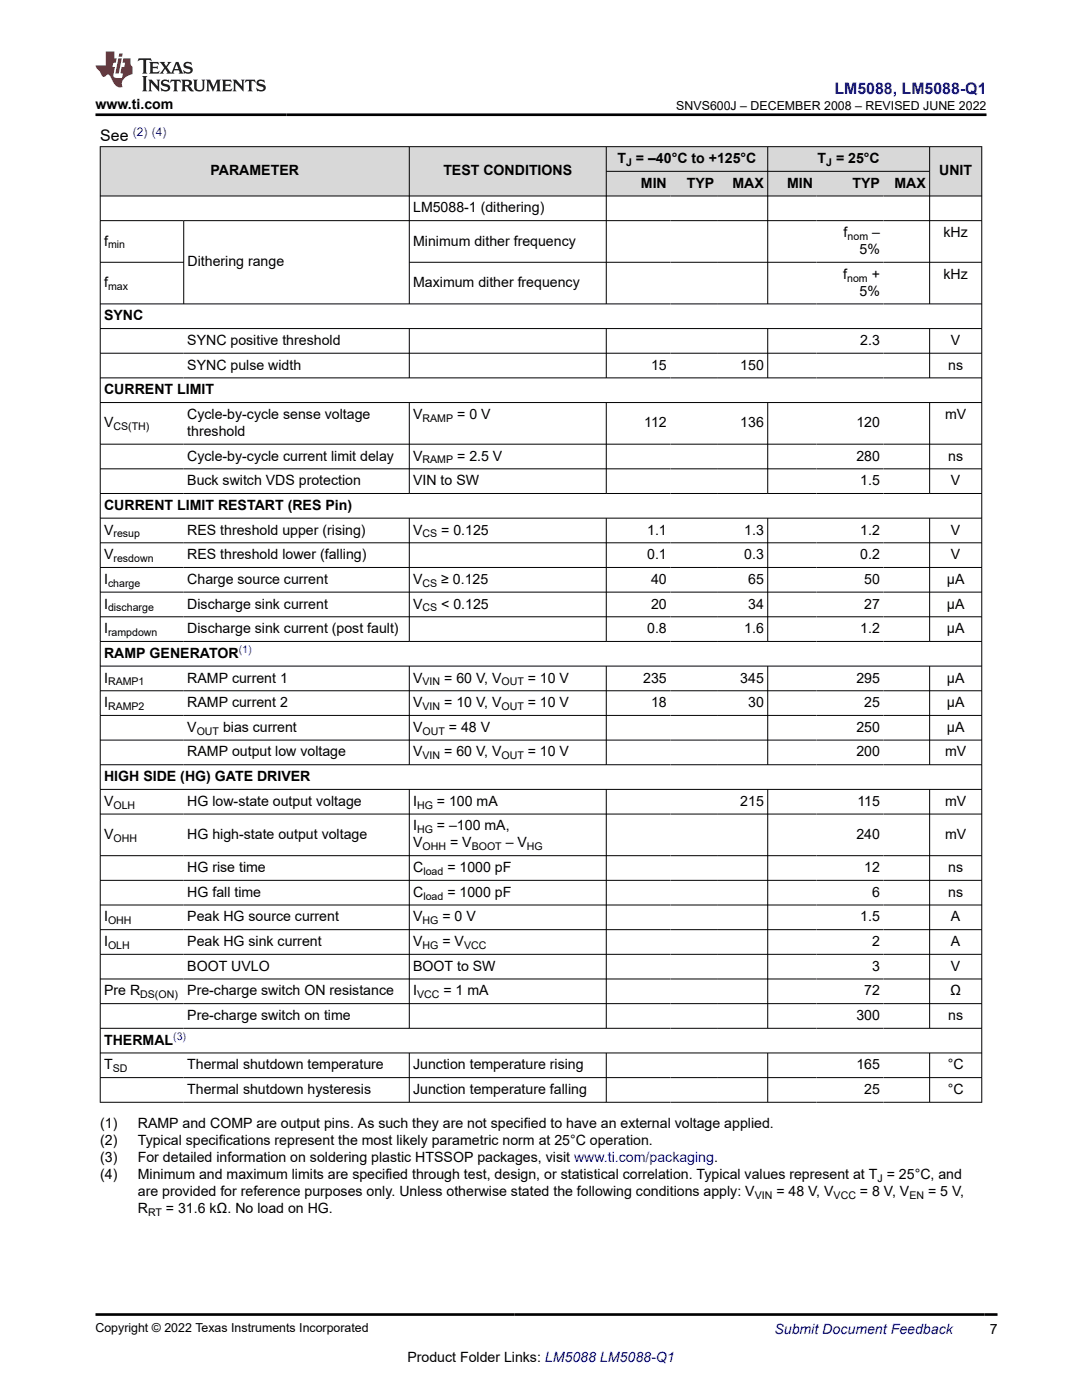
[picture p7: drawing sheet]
<svg xmlns="http://www.w3.org/2000/svg" width="216mm" height="279mm" viewBox="0 0 216 279" stroke-linecap="round" stroke-linejoin="round" font-family="sans-serif">
<defs><g id="words">
<text font-size="3.2" fill="#00f" x="166.5" y="18.7">LM5088, LM5088-Q1</text>
<text font-size="3.2" x="20" y="28.2">See</text>
<g font-size="2.8">
<text x="19.1" y="21.8">www.ti.com</text>
<text x="42" y="35">PARAMETER</text>
<text x="88.5" y="35">TEST CONDITIONS</text>
<text x="123.2" y="32.5">T = –40°C to +125°C</text>
<text x="163.1" y="32.5">T = 25°C</text>
<text x="187.4" y="35">UNIT</text>
<text x="127.9" y="37.5">MIN</text>
<text x="137.1" y="37.5">TYP</text>
<text x="146.2" y="37.5">MAX</text>
<text x="157.1" y="37.5">MIN</text>
<text x="170.1" y="37.5">TYP</text>
<text x="178.5" y="37.5">MAX</text>
<text x="82.4" y="42.4">LM5088-1 (dithering)</text>
<text x="168.3" y="47.3">f</text>
<text x="174" y="47.3">–</text>
<text x="188.3" y="47.3">kHz</text>
<text x="20.8" y="49">f</text>
<text x="37.4" y="53.2">Dithering range</text>
<text x="82.4" y="49">Minimum dither frequency</text>
<text x="171.5" y="50.7">5%</text>
<text x="20.8" y="57.3">f</text>
<text x="82.4" y="57.3">Maximum dither frequency</text>
<text x="168.3" y="55.6">f</text>
<text x="171.5" y="59">5%</text>
<text x="173.9" y="55.6">+</text>
<text x="188.3" y="55.6">kHz</text>
<text x="20.8" y="63.9">SYNC</text>
<text x="37.4" y="68.8">SYNC positive threshold</text>
<text x="171.7" y="68.8">2.3</text>
<text x="189.8" y="68.8">V</text>
<text x="37.4" y="73.8">SYNC pulse width</text>
<text x="129.9" y="73.8">15</text>
<text x="147.7" y="73.8">150</text>
<text x="189.2" y="73.8">ns</text>
<text x="20.8" y="78.7">CURRENT LIMIT</text>
<text x="37.4" y="83.6">Cycle-by-cycle sense voltage</text>
<text x="82.4" y="83.6">V</text>
<text x="91.2" y="83.6">= 0 V</text>
<text x="188.6" y="83.6">mV</text>
<text x="20.8" y="85.3">V</text>
<text x="37.4" y="87">threshold</text>
<text x="128.6" y="85.3">112</text>
<text x="147.7" y="85.3">136</text>
<text x="170.9" y="85.3">120</text>
<text x="37.4" y="91.9">Cycle-by-cycle current limit delay</text>
<text x="82.4" y="91.9">V</text>
<text x="91.2" y="91.9">= 2.5 V</text>
<text x="170.9" y="91.9">280</text>
<text x="189.2" y="91.9">ns</text>
<text x="20.8" y="101.8">CURRENT LIMIT RESTART (RES Pin)</text>
<text x="37.4" y="96.8">Buck switch VDS protection</text>
<text x="82.4" y="96.8">VIN to SW</text>
<text x="171.7" y="96.8">1.5</text>
<text x="189.8" y="96.8">V</text>
<text x="20.8" y="106.7">V</text>
<text x="37.4" y="106.7">RES threshold upper (rising)</text>
<text x="82.4" y="106.7">V</text>
<text x="88" y="106.7">= 0.125</text>
<text x="129.1" y="106.7">1.1</text>
<text x="148.5" y="106.7">1.3</text>
<text x="171.7" y="106.7">1.2</text>
<text x="189.8" y="106.7">V</text>
<text x="20.8" y="111.6">V</text>
<text x="37.4" y="111.6">RES threshold lower (falling)</text>
<text x="129.1" y="111.6">0.1</text>
<text x="148.5" y="111.6">0.3</text>
<text x="171.7" y="111.6">0.2</text>
<text x="189.8" y="111.6">V</text>
<text x="20.8" y="116.5">I</text>
<text x="37.4" y="116.5">Charge source current</text>
<text x="82.4" y="116.5">V</text>
<text x="88" y="116.5">≥ 0.125</text>
<text x="129.9" y="116.5">40</text>
<text x="149.3" y="116.5">65</text>
<text x="172.5" y="116.5">50</text>
<text x="188.9" y="116.5">µA</text>
<text x="20.8" y="121.4">I</text>
<text x="37.4" y="121.4">Discharge sink current</text>
<text x="82.4" y="121.4">V</text>
<text x="88" y="121.4">&lt; 0.125</text>
<text x="129.9" y="121.4">20</text>
<text x="149.3" y="121.4">34</text>
<text x="172.5" y="121.4">27</text>
<text x="188.9" y="121.4">µA</text>
<text x="20.8" y="126.4">I</text>
<text x="20.8" y="131.3">RAMP GENERATOR</text>
<text x="37.4" y="126.4">Discharge sink current (post fault)</text>
<text x="129.1" y="126.4">0.8</text>
<text x="148.5" y="126.4">1.6</text>
<text x="171.7" y="126.4">1.2</text>
<text x="188.9" y="126.4">µA</text>
<text x="20.8" y="136.2">I</text>
<text x="37.4" y="136.2">RAMP current 1</text>
<text x="82.4" y="136.2">V</text>
<text x="88.6" y="136.2">= 60 V, V</text>
<text x="105.3" y="136.2">= 10 V</text>
<text x="128.4" y="136.2">235</text>
<text x="147.7" y="136.2">345</text>
<text x="170.9" y="136.2">295</text>
<text x="188.9" y="136.2">µA</text>
<text x="20.8" y="141.1">I</text>
<text x="37.4" y="141.1">RAMP current 2</text>
<text x="82.4" y="141.1">V</text>
<text x="88.6" y="141.1">= 10 V, V</text>
<text x="105.3" y="141.1">= 10 V</text>
<text x="129.9" y="141.1">18</text>
<text x="149.3" y="141.1">30</text>
<text x="172.5" y="141.1">25</text>
<text x="188.9" y="141.1">µA</text>
<text x="37.4" y="146.1">V</text>
<text x="44.5" y="146.1">bias current</text>
<text x="82.4" y="146.1">V</text>
<text x="89.6" y="146.1">= 48 V</text>
<text x="170.9" y="146.1">250</text>
<text x="188.9" y="146.1">µA</text>
<text x="20.8" y="155.9">HIGH SIDE (HG) GATE DRIVER</text>
<text x="37.4" y="151">RAMP output low voltage</text>
<text x="82.4" y="151">V</text>
<text x="88.6" y="151">= 60 V, V</text>
<text x="105.3" y="151">= 10 V</text>
<text x="170.9" y="151">200</text>
<text x="188.6" y="151">mV</text>
<text x="20.8" y="160.8">V</text>
<text x="37.4" y="160.8">HG low-state output voltage</text>
<text x="82.4" y="160.8">I</text>
<text x="87.2" y="160.8">= 100 mA</text>
<text x="147.7" y="160.8">215</text>
<text x="171.1" y="160.8">115</text>
<text x="188.6" y="160.8">mV</text>
<text x="20.8" y="167.4">V</text>
<text x="37.4" y="167.4">HG high-state output voltage</text>
<text x="82.4" y="165.7">I</text>
<text x="87.2" y="165.7">= –100 mA,</text>
<text x="170.9" y="167.4">240</text>
<text x="188.6" y="167.4">mV</text>
<text x="82.4" y="169.1">V</text>
<text x="89.8" y="169.1">= V</text>
<text x="100.9" y="169.1">– V</text>
<text x="37.4" y="174">HG rise time</text>
<text x="37.4" y="179">HG fall time</text>
<text x="82.4" y="174">C</text>
<text x="82.4" y="179">C</text>
<text x="89.3" y="174">= 1000 pF</text>
<text x="89.3" y="179">= 1000 pF</text>
<text x="172.5" y="174">12</text>
<text x="174" y="179">6</text>
<text x="189.2" y="174">ns</text>
<text x="189.2" y="179">ns</text>
<text x="20.8" y="183.9">I</text>
<text x="37.4" y="183.9">Peak HG source current</text>
<text x="82.4" y="183.9">V</text>
<text x="88.3" y="183.9">= 0 V</text>
<text x="171.7" y="183.9">1.5</text>
<text x="189.8" y="183.9">A</text>
<text x="20.8" y="188.8">I</text>
<text x="37.4" y="188.8">Peak HG sink current</text>
<text x="82.4" y="188.8">V</text>
<text x="88.3" y="188.8">= V</text>
<text x="174" y="188.8">2</text>
<text x="189.8" y="188.8">A</text>
<text x="37.4" y="193.7">BOOT UVLO</text>
<text x="82.4" y="193.7">BOOT to SW</text>
<text x="174" y="193.7">3</text>
<text x="189.8" y="193.7">V</text>
<text x="20.8" y="198.7">Pre R</text>
<text x="37.4" y="198.7">Pre-charge switch ON resistance</text>
<text x="37.4" y="203.6">Pre-charge switch on time</text>
<text x="82.4" y="198.7">I</text>
<text x="88.5" y="198.7">= 1 mA</text>
<text x="170.9" y="203.6">300</text>
<text x="172.5" y="198.7">72</text>
<text x="189.2" y="203.6">ns</text>
<text x="189.6" y="198.7">Ω</text>
<text x="20.8" y="208.5">THERMAL</text>
<text x="20.8" y="213.4">T</text>
<text x="37.4" y="213.4">Thermal shutdown temperature</text>
<text x="82.4" y="213.4">Junction temperature rising</text>
<text x="170.9" y="213.4">165</text>
<text x="189.1" y="213.4">°C</text>
<text x="37.4" y="218.3">Thermal shutdown hysteresis</text>
<text x="82.4" y="218.3">Junction temperature falling</text>
<text x="172.5" y="218.3">25</text>
<text x="189.1" y="218.3">°C</text>
<text x="20" y="225.1">(1)</text>
<text x="27.5" y="225.1">RAMP and COMP are output pins. As such they are not specified to have an external voltage applied.</text>
<text x="20" y="228.5">(2)</text>
<text x="20" y="231.9">(3)</text>
<text x="27.5" y="228.5">Typical specifications represent the most likely parametric norm at 25°C operation.</text>
<text x="27.5" y="231.9">For detailed information on soldering plastic HTSSOP packages, visit www.ti.com/packaging.</text>
<text x="20" y="235.3">(4)</text>
<text x="27.5" y="235.3">Minimum and maximum limits are specified through test, design, or statistical correlation. Typical values represent at T = 25°C, and</text>
<text x="27.5" y="238.7">are provided for reference purposes only. Unless otherwise stated the following conditions apply: V</text>
<text x="154.9" y="238.7">= 48 V, V</text>
<text x="171.6" y="238.7">= 8 V, V</text>
<text x="185.2" y="238.7">= 5 V,</text>
<text x="27.5" y="242.1">R</text>
<text x="33.1" y="242.1">= 31.6 kΩ. No load on HG.</text>
<text x="197.5" y="266.1">7</text>
<text x="81.3" y="271.7">Product Folder Links: LM5088 LM5088-Q1</text>
</g>
<text font-size="2.8" fill="#00f" x="154.5" y="266.2">Submit Document Feedback</text>
<g font-size="2.5">
<text x="134.9" y="21.9">SNVS600J – DECEMBER 2008 – REVISED JUNE 2022</text>
<text x="19.1" y="265.9">Copyright © 2022 Texas Instruments Incorporated</text>
</g>
<text font-size="2.4" fill="#00f" x="26.5" y="27.2">(2) (4)</text>
<g font-size="2.1">
<text x="124.9" y="33.1">J</text>
<text x="164.9" y="33.1">J</text>
<text x="169.1" y="47.9">nom</text>
<text x="21.6" y="49.6">min</text>
<text x="21.6" y="57.9">max</text>
<text x="169" y="56.2">nom</text>
<text x="22.6" y="85.9">CS(TH)</text>
<text x="84.3" y="84.2">RAMP</text>
<text x="84.3" y="92.5">RAMP</text>
<text x="22.6" y="107.2">resup</text>
<text x="84.3" y="107.2">CS</text>
<text x="22.6" y="112.2">resdown</text>
<text x="21.6" y="117.1">charge</text>
<text x="84.3" y="117.1">CS</text>
<text x="21.6" y="122">discharge</text>
<text x="84.3" y="122">CS</text>
<text x="21.6" y="126.9">rampdown</text>
<text x="21.6" y="136.8">RAMP1</text>
<text x="84.3" y="136.8">VIN</text>
<text x="100.1" y="136.8">OUT</text>
<text x="21.6" y="141.7">RAMP2</text>
<text x="84.3" y="141.7">VIN</text>
<text x="100.1" y="141.7">OUT</text>
<text x="39.2" y="146.6">OUT</text>
<text x="84.3" y="146.6">OUT</text>
<text x="84.3" y="151.5">VIN</text>
<text x="100.1" y="151.5">OUT</text>
<text x="22.6" y="161.4">OLH</text>
<text x="83.2" y="161.4">HG</text>
<text x="22.6" y="168">OHH</text>
<text x="83.2" y="166.3">HG</text>
<text x="84.3" y="169.7">OHH</text>
<text x="94.1" y="169.7">BOOT</text>
<text x="105.1" y="169.7">HG</text>
<text x="84.5" y="174.6">load</text>
<text x="84.5" y="179.5">load</text>
<text x="21.6" y="184.5">OHH</text>
<text x="84.3" y="184.5">HG</text>
<text x="21.6" y="189.4">OLH</text>
<text x="84.3" y="189.4">HG</text>
<text x="92.6" y="189.4">VCC</text>
<text x="28" y="199.2">DS(ON)</text>
<text x="83.2" y="199.2">VCC</text>
<text x="22.5" y="214">SD</text>
<text x="150.6" y="239.2">VIN</text>
<text x="166.3" y="239.2">VCC</text>
<text x="175.1" y="235.9">J</text>
<text x="181.5" y="239.2">EN</text>
<text x="29.5" y="242.6">RT</text>
</g>
<g font-size="2.1" fill="#00f">
<text x="47.6" y="130.3">(1)</text>
<text x="34.6" y="207.6">(3)</text>
</g>
</g></defs>
<g fill="#d8d8d8">
<path d="M20 29.3h175.9v4.9h-175.9z" fill-rule="evenodd"/>
<path d="M20.1 29.3h61.5v9.8h-61.5z" fill-rule="evenodd"/>
<path d="M81.7 29.3h39.2v9.8h-39.2z" fill-rule="evenodd"/>
<path d="M121 29.3h32.1v4.8h-32.1z" fill-rule="evenodd"/>
<path d="M153.3 29.3h32.1v4.8h-32.1z" fill-rule="evenodd"/>
<path d="M185.6 29.3h10.2v9.8h-10.2z" fill-rule="evenodd"/>
<path d="M121 34.3h12.8v4.8h-12.8z" fill-rule="evenodd"/>
<path d="M133.8 34.3h9.5v4.8h-9.5z" fill-rule="evenodd"/>
<path d="M143.2 34.3h9.9v4.8h-9.9z" fill-rule="evenodd"/>
<path d="M153.3 34.3h9.6v4.8h-9.6z" fill-rule="evenodd"/>
<path d="M162.9 34.3h13.4v4.8h-13.4z" fill-rule="evenodd"/>
<path d="M176.3 34.3h9.1v4.8h-9.1z" fill-rule="evenodd"/>
</g>
<g fill="none" stroke="#000" stroke-width=".2">
<path d="M19.9 29.3h176.1M19.9 39.1h176.1M20 29.2v190.8M81.7 29.2v31.5M121 29.2v31.5M121 34.2h64.6M153.2 29.2v31.5M185.5 29.2v31.5M195.9 29.2v190.8M19.9 44h176.1M19.9 52.3h16.8M36.7 44v16.7"/>
<path d="M81.7 52.3h114.3M19.9 60.7h176.1M19.9 65.6h176.1M19.9 70.5h176.1M19.9 75.4h176.1M81.7 65.6v9.9M121 65.6v9.9M153.2 65.6v9.9M185.5 65.6v9.9M19.9 80.3h176.1M19.9 88.6h176.1M19.9 93.6h176.1"/>
<path d="M19.9 98.5h176.1M81.7 80.3v18.2M121 80.3v18.2M153.2 80.3v18.2M185.5 80.3v18.2M19.9 103.4h176.1M19.9 108.3h176.1M19.9 113.3h176.1M19.9 118.2h176.1M81.7 103.4v24.7M121 103.4v24.7M153.2 103.4v24.7"/>
<path d="M185.5 103.4v24.7M19.9 123.1h176.1M19.9 128h176.1M19.9 132.9h176.1M19.9 137.9h176.1M81.7 132.9v19.8M121 132.9v19.8M153.2 132.9v19.8M185.5 132.9v19.8M19.9 142.8h176.1M19.9 147.7h176.1M19.9 152.6h176.1"/>
<path d="M19.9 157.5h176.1M81.7 157.5v47.8M121 157.5v47.8M153.2 157.5v47.8M185.5 157.5v47.8M19.9 162.5h176.1M19.9 170.8h176.1M19.9 175.7h176.1M19.9 180.6h176.1M19.9 185.5h176.1M19.9 190.5h176.1M19.9 195.4h176.1"/>
<path d="M19.9 200.3h176.1M19.9 205.2h176.1M19.9 210.1h176.1M19.9 215.1h176.1M19.9 220h176.1M81.7 210.1v9.9M121 210.1v9.9M153.2 210.1v9.9M185.5 210.1v9.9"/>
</g>
<path d="M27.7 11.6l-.2 .6 .5-.2h.6v.1v2.2l-.2 .4h1l-.2-.4v-2.2v-.1h.5l.5 .2-.1-.6zM29.8 12.4l.2 .3v1.6l-.2 .4h1.9l.1-.6a1.08 1.08 0 0 1-1.3 .2v-.7h.6l.4 .2v-.7l-.4 .2h-.6v-.5l.2-.2a1 1 0 0 1 1 .3l-.1-.5zM31.8 12.4l1 1.1-1 1.2h.9l-.2-.2 .4-.8 .5 .8-.2 .2h1.6l-.2-.2 .1-.5h1l.1 .5-.1 .2h.9l-.2-.4-.8-1.9h-.5l-1 2.1-.8-1.1 .9-1h-.8l.2 .2-.5 .6-.3-.6 .1-.2zM35.2 12.8l.4 1h-.8zM36.8 12.5a.65 .65 0 0 0-.2 .7 .65 .65 0 0 0 .6 .5l.7 .1 .1 .3a.79 .79 0 0 1-.7 .4 .79 .79 0 0 1-.7-.5l.1 .7 .2-.1a.93 .93 0 0 0 1.1 0 .93 .93 0 0 0 .4-.9 1.46 1.46 0 0 0-1.2-.6l-.1-.3a1.09 1.09 0 0 1 1.2 .2l-.2-.6-.1 .1-.6-.2zM28.4 15.2l.2 .4v2.2l-.2 .4h1l-.2-.4v-2.2l.2-.4zM29.6 15.9l.2 .4v1.5l-.2 .4h.8l-.3-.4v-1.3l1.7 1.8v-2l.2-.4h-.8l.2 .2 .1 1.1-1.2-1.3zM32.3 16a.65 .65 0 0 0-.2 .8 .65 .65 0 0 0 .7 .4l.6 .2 .1 .2a.79 .79 0 0 1-.7 .4 .79 .79 0 0 1-.7-.5l.1 .7 .2-.1a.93 .93 0 0 0 1.1 .1 .93 .93 0 0 0 .4-1 1.46 1.46 0 0 0-1.2-.5l-.1-.4a1.09 1.09 0 0 1 1.2 .2l-.2-.6-.1 .1-.6-.1zM34.1 15.9l-.1 .6a.63 .63 0 0 1 .7-.3l.1 1.6-.3 .4h1l-.2-.4v-1.6a.66 .66 0 0 1 .8 .3l-.1-.6zM36.2 15.9l.2 .4v1.5l-.2 .4h.9l-.2-.2v-.7h.5l.1 .2a.79 .79 0 0 0 1.2 .6l-1-.9a.61 .61 0 0 0 .6-.6 .61 .61 0 0 0-.5-.7zM36.9 16.2h.2a.47 .47 0 0 1 .5 .1 .47 .47 0 0 1 .1 .5l-.2 .1-.6 .1zM38.5 15.9l.2 .2a2.27 2.27 0 0 0 .4 2 1.04 1.04 0 0 0 1.7-.7v-1.3l.2-.2h-.8l.2 .4v1.1a.6 .6 0 0 1-.6 .6 .6 .6 0 0 1-.6-.6v-1.1l.3-.4zM41.1 15.9l.2 .4v1.5l-.2 .4h.7l-.2-.4v-1.4l.9 1.9 .8-1.9v1.4l-.2 .4h1l-.3-.4v-1.5l.3-.4h-.8l-.7 1.5-.7-1.5zM44.3 15.9l.2 .4v1.5l-.2 .4h1.9l.1-.6a1.09 1.09 0 0 1-1.3 .2v-.7h.6l.4 .2v-.6l-.4 .2h-.6v-.6l.2-.1a1.01 1.01 0 0 1 1 .3l-.1-.6zM46.4 15.9l.3 .4v1.5l-.3 .4h.8l-.2-.4v-1.3l1.6 1.8v-2l.2-.4h-.7l.2 .2v1.1l-1.2-1.3zM49 15.9l-.1 .6a.63 .63 0 0 1 .8-.3v1.6l-.3 .4h1l-.2-.4v-1.6a.66 .66 0 0 1 .8 .3l-.1-.6zM51.4 16a.65 .65 0 0 0-.2 .8 .65 .65 0 0 0 .6 .4l.6 .2 .2 .2a.79 .79 0 0 1-.8 .4 .79 .79 0 0 1-.6-.5l.1 .7 .2-.1a.93 .93 0 0 0 1 .1 .93 .93 0 0 0 .5-1 1.46 1.46 0 0 0-1.3-.5l-.1-.4a1.09 1.09 0 0 1 1.3 .2l-.2-.6-.2 .1-.5-.1z" fill="#231f20"/>
<path d="M21.1 10.3v2.7h-2.1l.1 .4 .9 1a.95 .95 0 0 0 .9 .9 .59 .59 0 0 1 .6-.4 .59 .59 0 0 1 .5 .3l.4 .8a1.59 1.59 0 0 0 2.1 1.4 1.61 1.61 0 0 1 1-2.3l1-.3-.1-1.5a1.59 1.59 0 0 1-.4-1.7h-1.4l-.2 .9h.5l-.1 .9h-.5l-.2 .9v.3l.4 .1-.2 .9h-.6a.73 .73 0 0 1-1.1-.7l.3-1.5h-.5l.2-.9h.5l.2-.9h-.5v-1.3zM23.6 11.6l-.6 3.1h.7l.6-3.1zM23.8 10.7l-.1 .6h.7l.1-.6z" fill="#ed1c24"/>
<path d="M19.1 22.9h177.8M19.1 262.3h179.9" fill="none" stroke="#000" stroke-width=".53"/>
<use href="#words"/>
</svg>
